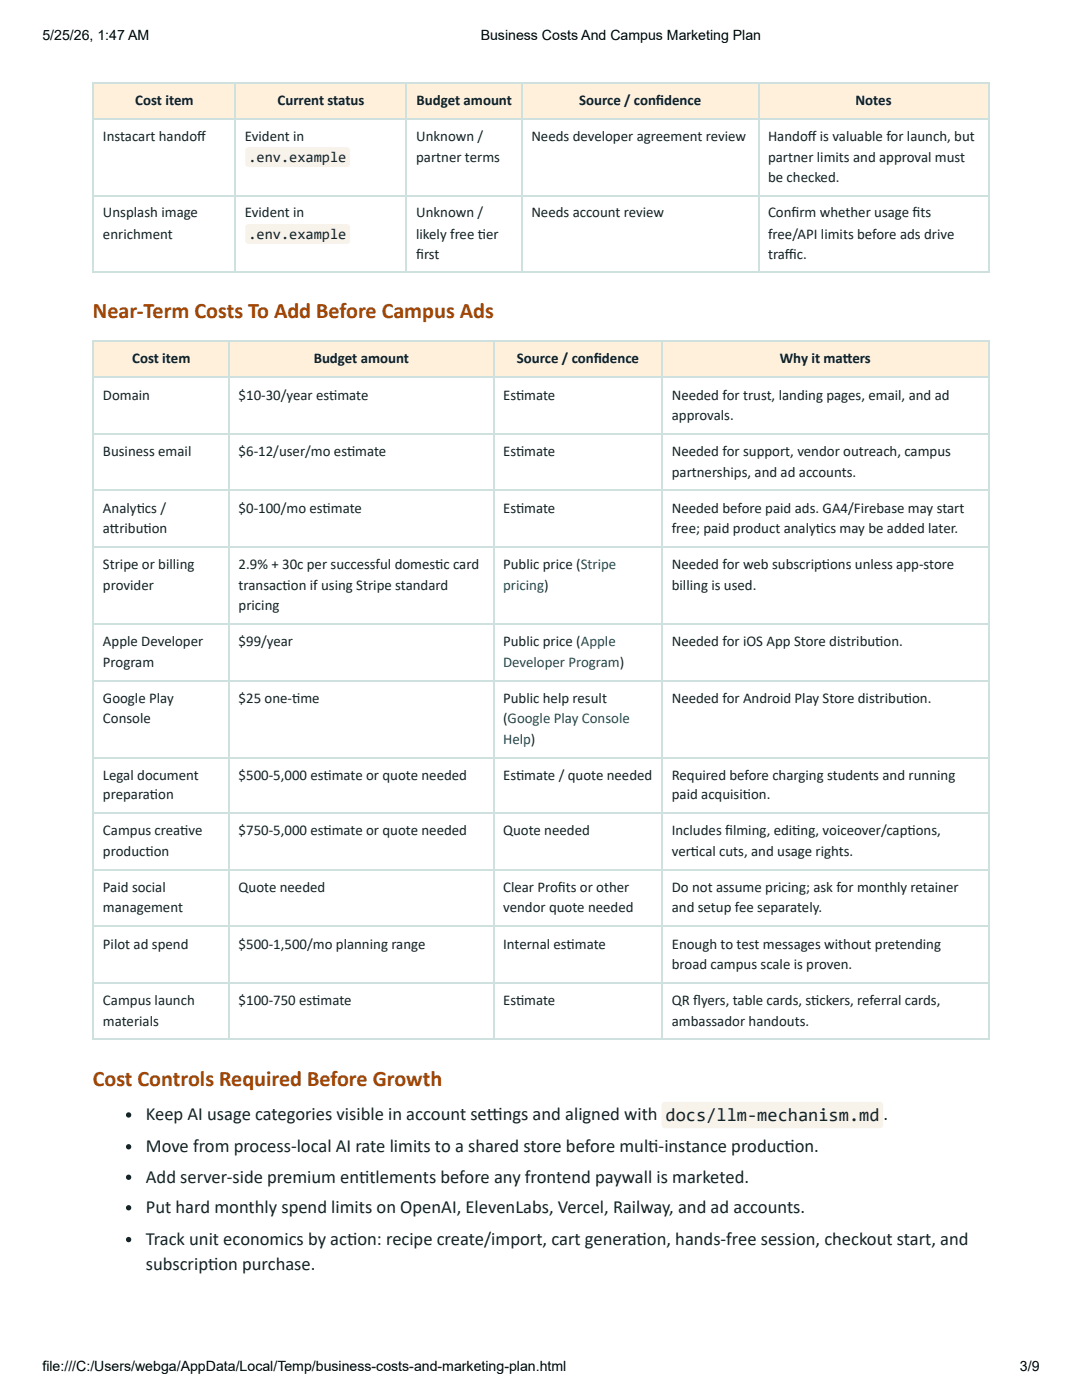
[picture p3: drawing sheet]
<svg xmlns="http://www.w3.org/2000/svg" width="216mm" height="279mm" viewBox="0 0 216 279" stroke-linecap="round" stroke-linejoin="round" font-family="sans-serif">
<defs><g id="words">
<g font-size="4.4" fill="#a84600">
<text x="18.5" y="63.5">Near-Term Costs To Add Before Campus Ads</text>
<text x="18.5" y="216.7">Cost Controls Required Before Growth</text>
</g>
<g font-size="3.7" fill="#142326">
<text x="29.1" y="223.6">Keep AI usage categories visible in account set</text>
<text x="97.1" y="223.6">t</text>
<text x="97.1" y="223.6">ings and aligned with</text>
<text x="132.8" y="223.7">docs/llm-mechanism.md</text>
<text x="176.3" y="223.6">.</text>
<text x="29.1" y="229.9">Move from process-local AI rate limits to a shared store before mult</text>
<text x="129.4" y="229.9">i-instance product</text>
<text x="156.5" y="229.9">ion.</text>
<text x="29.1" y="236">Add server-side premium ent</text>
<text x="71.7" y="236">itlements before any frontend paywall is marketed.</text>
<text x="29.1" y="242.1">Put hard monthly spend limits on OpenAI, ElevenLabs, Vercel, Railway, and ad accounts.</text>
<text x="29.1" y="248.4">Track unit economics by act</text>
<text x="69.2" y="248.4">ion: recipe create/import, cart generat</text>
<text x="127" y="248.4">ion, hands-free session, checkout start, and</text>
<text x="29.1" y="253.5">subscript</text>
<text x="41.5" y="253.5">ion purchase.</text>
</g>
<g font-size="3" fill="#082126">
<text x="27" y="20.9">Cost item</text>
<text x="55.4" y="20.9">Current status</text>
<text x="83.1" y="20.9">Budget amount</text>
<text x="115.6" y="20.9">Source / confi dence</text>
<text x="170.7" y="20.9">Notes</text>
<text x="26.4" y="72.5">Cost item</text>
<text x="62.6" y="72.5">Budget amount</text>
<text x="103.1" y="72.5">Source / confi dence</text>
<text x="155.6" y="72.5">Why it maters</text>
<text x="168.2" y="72.5">t</text>
</g>
<g font-size="3" fill="#142326">
<text x="20.5" y="28">Instacart handoff</text>
<text x="48.9" y="28">Evident in</text>
<text x="83" y="28">Unknown /</text>
<text x="106" y="28">Needs developer agreement review</text>
<text x="153.3" y="28">Handoff is valuable for launch, but</text>
<text x="49.6" y="32.4">.env.example</text>
<text x="83" y="32.3">partner terms</text>
<text x="153.3" y="32.3">partner limits and approval must</text>
<text x="153.3" y="36.2">be checked.</text>
<text x="20.5" y="43.4">Unsplash image</text>
<text x="20.5" y="47.6">enrichment</text>
<text x="48.9" y="43.4">Evident in</text>
<text x="49.6" y="47.7">.env.example</text>
<text x="83" y="43.4">Unknown /</text>
<text x="83" y="47.6">likely free ter</text>
<text x="95.3" y="47.6">i</text>
<text x="106" y="43.4">Needs account review</text>
<text x="153.3" y="43.4">Confi rm whether usage fi ts</text>
<text x="153.3" y="47.6">free/API limits before ads drive</text>
<text x="83" y="51.6">fi rst</text>
<text x="153.3" y="51.6">traffi c.</text>
<text x="20.5" y="79.9">Domain</text>
<text x="47.6" y="79.9">$10-30/year estmate</text>
<text x="65.7" y="79.9">i</text>
<text x="100.4" y="79.9">Estmate</text>
<text x="103" y="79.9">i</text>
<text x="134" y="79.9">Needed for trust, landing pages, email, and ad</text>
<text x="134" y="83.9">approvals.</text>
<text x="20.5" y="91">Business email</text>
<text x="47.6" y="91">$6-12/user/mo estmate</text>
<text x="69.2" y="91">i</text>
<text x="100.4" y="91">Estmate</text>
<text x="103" y="91">i</text>
<text x="134" y="91">Needed for support, vendor outreach, campus</text>
<text x="134" y="95.2">partnerships, and ad accounts.</text>
<text x="20.5" y="102.4">Analytcs /</text>
<text x="20.5" y="106.4">atributon</text>
<text x="21.9" y="106.4">t</text>
<text x="27.3" y="102.4">i</text>
<text x="28.6" y="106.4">i</text>
<text x="47.6" y="102.4">$0-100/mo estmate</text>
<text x="64.4" y="102.4">i</text>
<text x="100.4" y="102.4">Estmate</text>
<text x="103" y="102.4">i</text>
<text x="134" y="102.4">Needed before paid ads. GA4/Firebase may start</text>
<text x="134" y="106.4">free; paid product analytcs may be added later.</text>
<text x="162.8" y="106.4">i</text>
<text x="20.5" y="113.5">Stripe or billing</text>
<text x="47.6" y="113.5">2.9% + 30c per successful domestc card</text>
<text x="86.8" y="113.5">i</text>
<text x="100.4" y="113.5">Public price (Stripe</text>
<text x="134" y="113.5">Needed for web subscriptons unless app-store</text>
<text x="164" y="113.5">i</text>
<text x="20.5" y="117.7">provider</text>
<text x="47.6" y="117.7">transacton if using Stripe standard</text>
<text x="56.4" y="117.7">i</text>
<text x="134" y="117.7">billing is used.</text>
<text x="47.6" y="121.7">pricing</text>
<text x="20.5" y="128.9">Apple Developer</text>
<text x="47.6" y="128.9">$99/year</text>
<text x="100.4" y="128.9">Public price (Apple</text>
<text x="134" y="128.9">Needed for iOS App Store distributon.</text>
<text x="174.7" y="128.9">i</text>
<text x="20.5" y="133.1">Program</text>
<text x="20.5" y="140.2">Google Play</text>
<text x="47.6" y="140.2">$25 one-tme</text>
<text x="58.3" y="140.2">i</text>
<text x="100.4" y="140.2">Public help result</text>
<text x="134" y="140.2">Needed for Android Play Store distributon.</text>
<text x="180.4" y="140.2">i</text>
<text x="20.5" y="144.2">Console</text>
<text x="100.4" y="144.2">(Google Play Console</text>
<text x="20.5" y="155.6">Legal document</text>
<text x="47.6" y="155.6">$500-5,000 estmate or quote needed</text>
<text x="64.5" y="155.6">i</text>
<text x="100.4" y="155.6">Estmate / quote needed</text>
<text x="103" y="155.6">i</text>
<text x="134" y="155.6">Required before charging students and running</text>
<text x="20.5" y="159.5">preparaton</text>
<text x="29.9" y="159.5">i</text>
<text x="134" y="159.5">paid acquisiton.</text>
<text x="148.2" y="159.5">i</text>
<text x="20.5" y="166.7">Campus creatve</text>
<text x="36" y="166.7">i</text>
<text x="47.6" y="166.7">$750-5,000 estmate or quote needed</text>
<text x="64.5" y="166.7">i</text>
<text x="100.4" y="166.7">Quote needed</text>
<text x="134" y="166.7">Includes fi lming, editng, voiceover/captons,</text>
<text x="158.1" y="166.7">i</text>
<text x="181.1" y="166.7">i</text>
<text x="20.5" y="170.9">producton</text>
<text x="29" y="170.9">i</text>
<text x="134" y="170.9">vertcal cuts, and usage rights.</text>
<text x="137.9" y="170.9">i</text>
<text x="20.5" y="178.1">Paid social</text>
<text x="47.6" y="178.1">Quote needed</text>
<text x="100.4" y="178.1">Clear Profi ts or other</text>
<text x="134" y="178.1">Do not assume pricing; ask for monthly retainer</text>
<text x="20.5" y="182">management</text>
<text x="100.4" y="182">vendor quote needed</text>
<text x="134" y="182">and setup fee separately.</text>
<text x="20.5" y="189.4">Pilot ad spend</text>
<text x="47.6" y="189.4">$500-1,500/mo planning range</text>
<text x="100.4" y="189.4">Internal estmate</text>
<text x="113.1" y="189.4">i</text>
<text x="134" y="189.4">Enough to test messages without pretending</text>
<text x="134" y="193.4">broad campus scale is proven.</text>
<text x="20.5" y="200.6">Campus launch</text>
<text x="47.6" y="200.6">$100-750 estmate</text>
<text x="62.3" y="200.6">i</text>
<text x="100.4" y="200.6">Estmate</text>
<text x="103" y="200.6">i</text>
<text x="134" y="200.6">QR fl yers, table cards, stckers, referral cards,</text>
<text x="161.9" y="200.6">i</text>
<text x="20.5" y="204.8">materials</text>
<text x="134" y="204.8">ambassador handouts.</text>
</g>
<g font-size="3" fill="#0b5960">
<text x="100.4" y="117.7">pricing)</text>
<text x="100.4" y="133.1">Developer Program)</text>
<text x="100.4" y="148.4">Help)</text>
</g>
<g font-size="2.8">
<text x="8.5" y="7.9">5/25/26, 1:47 AM</text>
<text x="95.9" y="7.9">Business Costs And Campus Marketing Plan</text>
<text x="8.5" y="273.6">file:///C:/Users/webga/AppData/Local/Temp/business-costs-and-marketing-plan.html</text>
<text x="203.5" y="273.6">3/9</text>
</g>
</g></defs>
<g fill="#fff0dc">
<path d="M18.8 16.7h28.3v7.1h-28.3z"/>
<path d="M47.1 16.7h34.1v7.1h-34.1z"/>
<path d="M81.2 16.7h23v7.1h-23z"/>
<path d="M104.2 16.7h47.1v7.1h-47.1z"/>
<path d="M151.3 16.7h46.1v7.1h-46.1z"/>
</g>
<path d="M18.5 16.5h178.9M18.7 16.4v38.1M47 16.4v38.1M81.1 16.4v38.1M104.1 16.4v38.1M151.5 16.4v38.1M197.2 16.4v38.1M18.5 23.7h178.9M18.5 39h178.9M18.5 54.4h178.9" fill="none" stroke="#cfe1df" stroke-width=".26"/>
<g fill="#fff0dc">
<path d="M18.8 68.3h27v7.1h-27z"/>
<path d="M45.8 68.3h52.6v7.1h-52.6z"/>
<path d="M98.4 68.3h33.6v7.1h-33.6z"/>
<path d="M132 68.3h65.4v7.1h-65.4z"/>
</g>
<g fill="none" stroke="#cfe1df" stroke-width=".26">
<path d="M18.5 68.1h178.9M18.5 75.3h178.9M18.7 68v139.4M45.6 68v139.4M98.6 68v139.4M132.2 68v139.4M197.2 68v139.4M18.5 86.7h178.9M18.5 97.8h178.9M18.5 109.1h178.9M18.5 124.5h178.9M18.5 135.9h178.9"/>
<path d="M18.5 151.2h178.9M18.5 162.3h178.9M18.5 173.7h178.9M18.5 184.8h178.9M18.5 196.2h178.9M18.5 207.3h178.9"/>
</g>
<g fill="#f7f2ea">
<path d="M49.2 29.6l.5-.2h19.4a.71 .71 0 0 1 .7 .7v2.5a.71 .71 0 0 1-.7 .7h-19.4a.71 .71 0 0 1-.8-.7v-2.5z"/>
<path d="M49.2 44.9l.5-.2h19.4a.71 .71 0 0 1 .7 .7v2.6a.71 .71 0 0 1-.7 .7h-19.4a.71 .71 0 0 1-.8-.7v-2.6z"/>
</g>
<circle cx="25.7" cy="222.5" r=".53" fill="#142326"/>
<path d="M132.2 220.1l.5-.2h42.8a.71 .71 0 0 1 .7 .7v3.9a.71 .71 0 0 1-.7 .7h-42.8a.71 .71 0 0 1-.7-.7v-3.9z" fill="#f7f2ea"/>
<g fill="#142326">
<circle cx="25.7" cy="228.9" r=".53"/>
<circle cx="25.7" cy="234.9" r=".53"/>
<circle cx="25.7" cy="241" r=".53"/>
<circle cx="25.7" cy="247.4" r=".53"/>
</g>
<use href="#words"/>
</svg>
